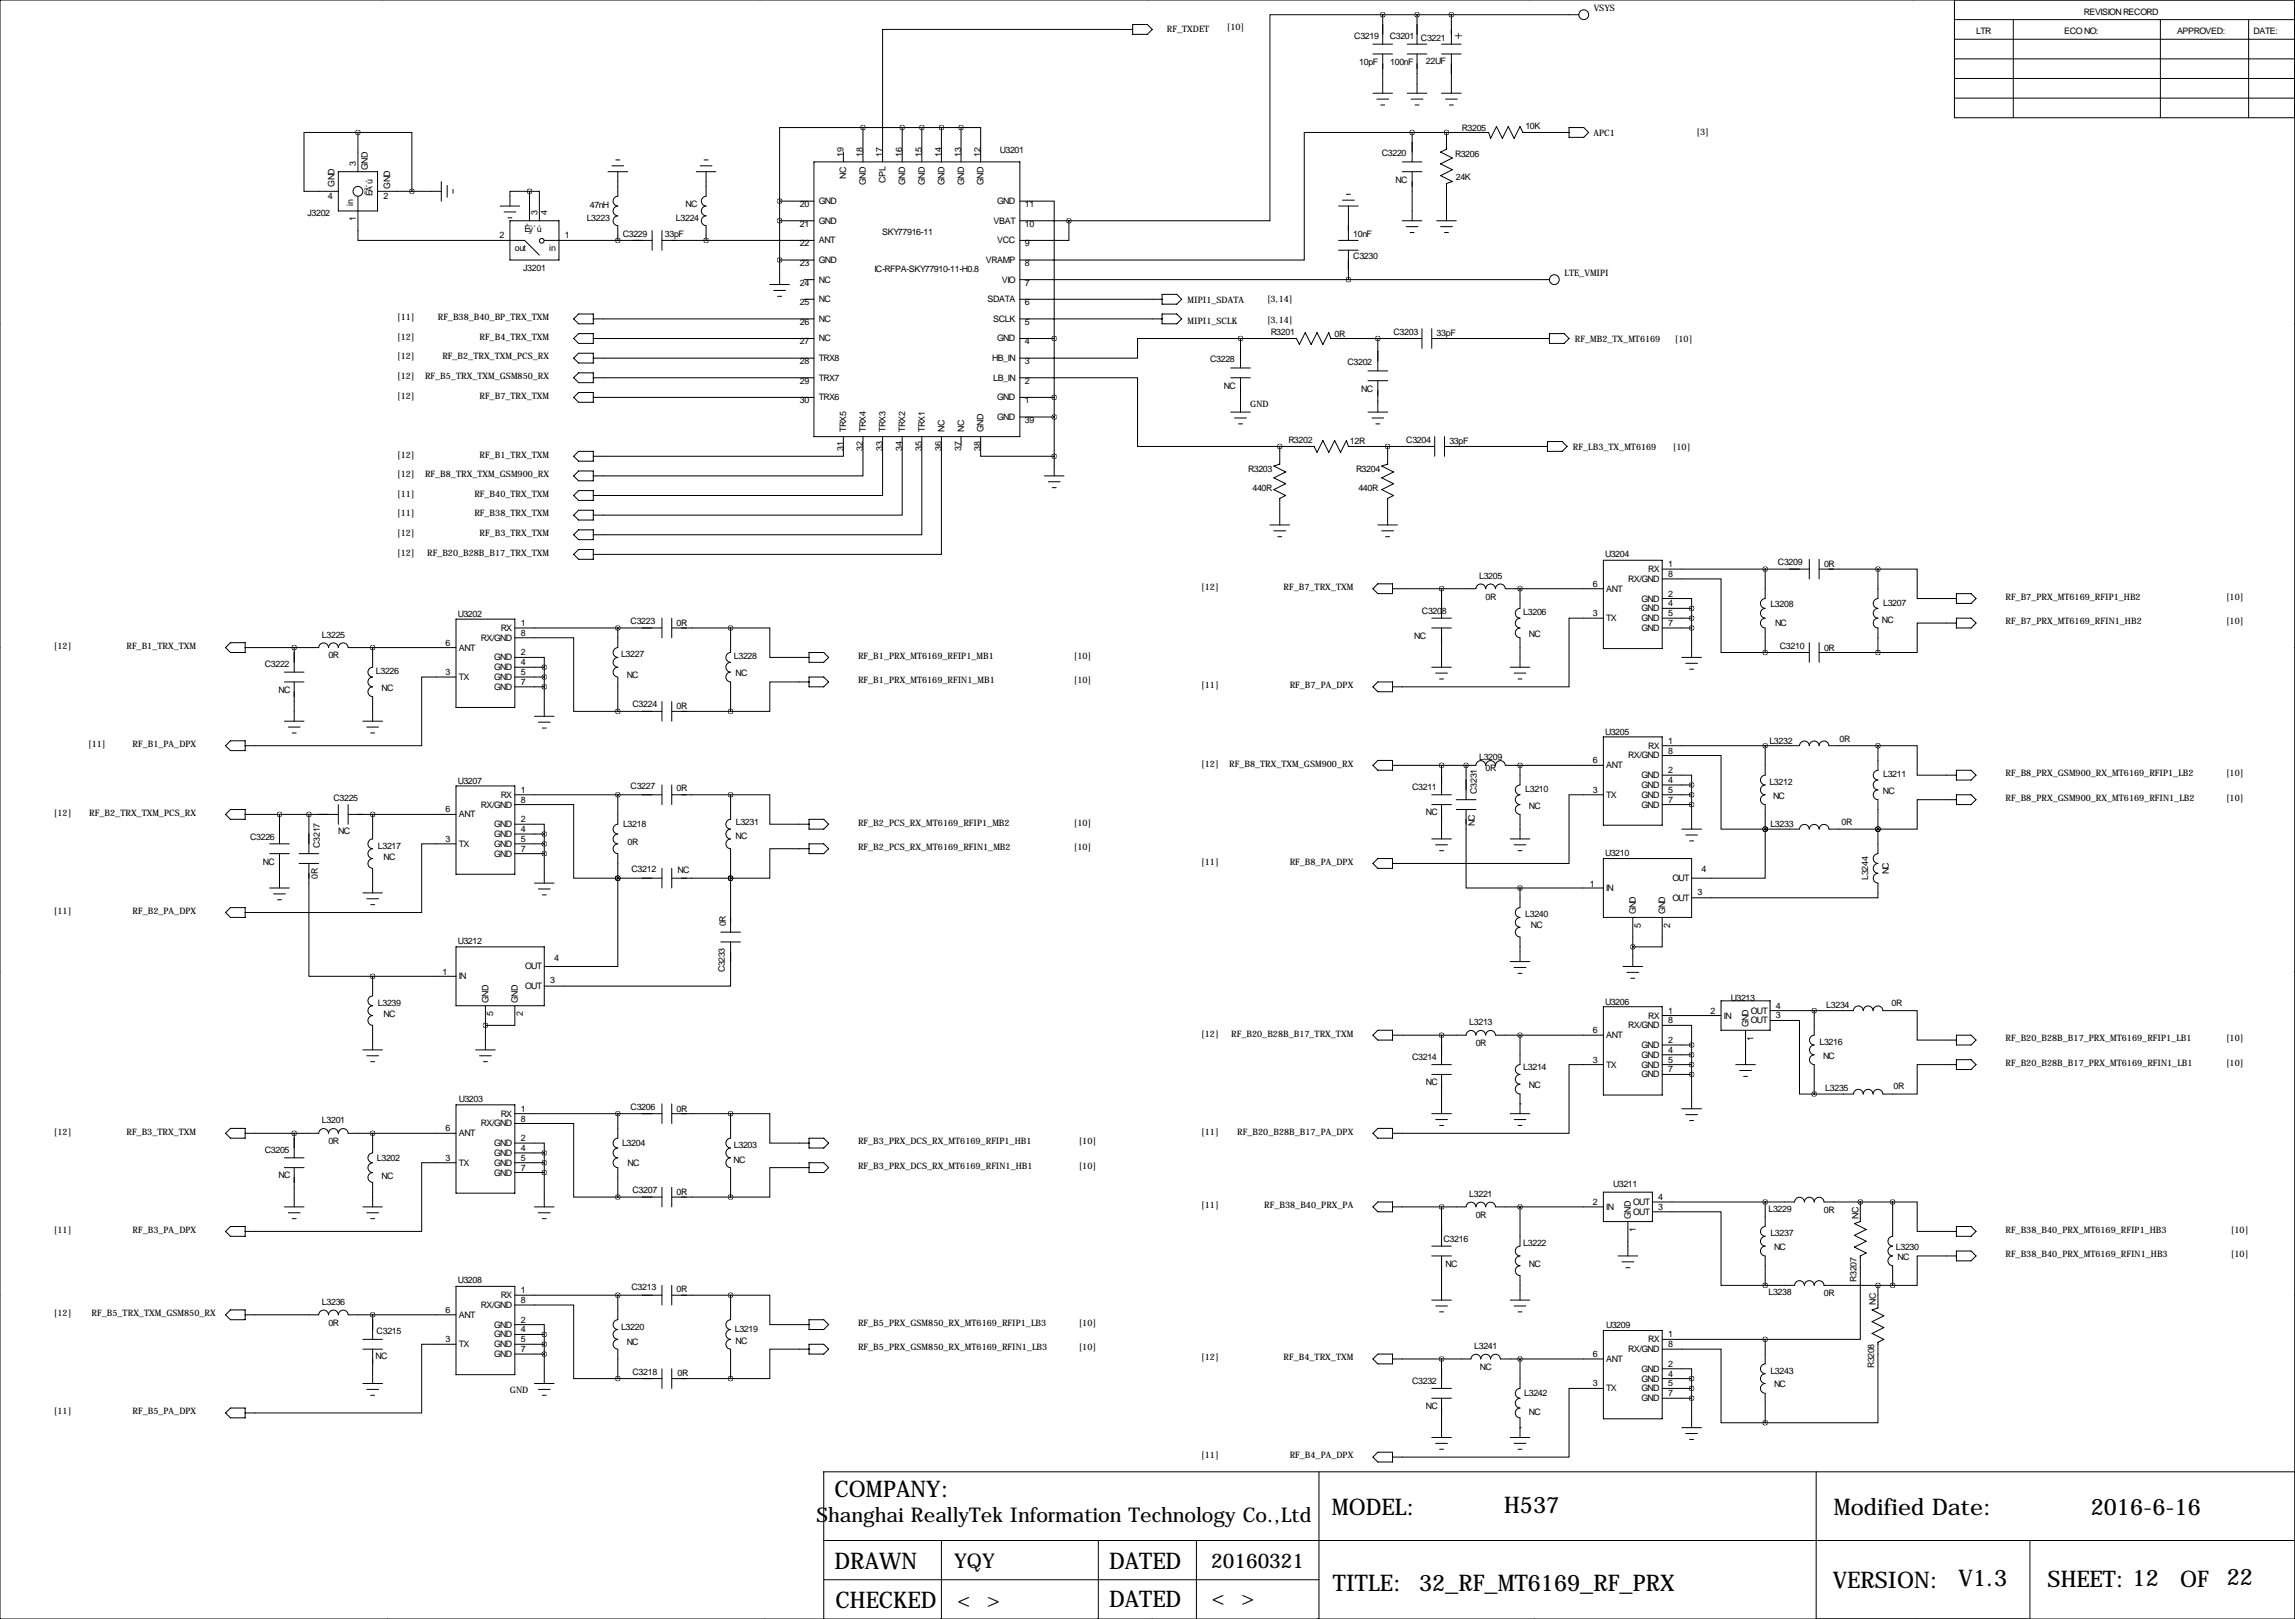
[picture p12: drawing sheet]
<svg xmlns="http://www.w3.org/2000/svg" width="594mm" height="419mm" viewBox="0 0 594 419" stroke-linecap="round" stroke-linejoin="round" font-family="sans-serif">
<defs><g id="words">
<g font-size="5.9">
<text x="216.2" y="387.6">COMPANY:</text>
<text x="344.9" y="392.2">MODEL:</text>
<text x="389.6" y="391.7">H537</text>
<text x="475" y="392.2">Modified Date:</text>
<text x="541.5" y="392.2">2016-6-16</text>
<text x="216.2" y="406.1">DRAWN</text>
<text x="287.3" y="406.1">DATED</text>
<text x="345.2" y="411.7">TITLE:</text>
<text x="367.5" y="411.7">32_RF_MT6169_RF_PRX</text>
<text x="474.7" y="411">VERSION:</text>
<text x="507.3" y="410.5">V1.3</text>
<text x="530.4" y="410.7">SHEET: 12</text>
<text x="564.7" y="410.7">OF</text>
<text x="576.7" y="410.3">22</text>
<text x="216.4" y="416.3">CHECKED</text>
<text x="287.3" y="416.1">DATED</text>
</g>
<g font-size="5.3">
<text x="211.5" y="394">Shanghai ReallyTek Information Technology Co.,Ltd</text>
<text x="247.1" y="405.9">YQY</text>
<text x="313.7" y="405.9">20160321</text>
<text x="247.9" y="416.1">&lt; &gt;</text>
<text x="313.8" y="415.4">&lt; &gt;</text>
</g>
<text font-size="3.3" x="376.7" y="10.2">+</text>
<g font-size="2.3">
<text x="412.8" y="2.8">VSYS</text>
<text x="539.8" y="3.8">REVISION RECORD</text>
<text x="302.3" y="8.4">RF_TXDET</text>
<text x="317.8" y="7.7">[10]</text>
<text x="350.8" y="10.2">C3219</text>
<text x="359.9" y="10.2">C3201</text>
<text x="368" y="10.7">C3221</text>
<text x="511.8" y="8.9">LTR</text>
<text x="534.7" y="8.9">ECO NO:</text>
<text x="563.9" y="8.9">APPROVED:</text>
<text x="583.7" y="8.9">DATE:</text>
<text x="352" y="16.8">10pF</text>
<text x="360.1" y="16.8">100nF</text>
<text x="369.3" y="16.5">22UF</text>
<text x="378.7" y="33.8">R3205</text>
<text x="395.1" y="33.3">10K</text>
<text x="412.8" y="35.3">APC1</text>
<text x="439.4" y="34.9">[3]</text>
<text x="218.4" y="40.6" transform="rotate(-90 218.4 40.6)">19</text>
<text x="223.5" y="40.6" transform="rotate(-90 223.5 40.6)">18</text>
<text x="228.6" y="40.6" transform="rotate(-90 228.6 40.6)">17</text>
<text x="233.7" y="40.6" transform="rotate(-90 233.7 40.6)">16</text>
<text x="238.8" y="40.6" transform="rotate(-90 238.8 40.6)">15</text>
<text x="243.8" y="40.6" transform="rotate(-90 243.8 40.6)">14</text>
<text x="248.9" y="40.6" transform="rotate(-90 248.9 40.6)">13</text>
<text x="254" y="40.6" transform="rotate(-90 254 40.6)">12</text>
<text x="259" y="39.6">U3201</text>
<text x="357.9" y="40.4">C3220</text>
<text x="376.9" y="40.6">R3206</text>
<text x="92.2" y="42.9" transform="rotate(-90 92.2 42.9)">3</text>
<text x="95.3" y="43.9" transform="rotate(-90 95.3 43.9)">GND</text>
<text x="219.2" y="46.2" transform="rotate(-90 219.2 46.2)">NC</text>
<text x="224.3" y="47.8" transform="rotate(-90 224.3 47.8)">GND</text>
<text x="229.4" y="47.4" transform="rotate(-90 229.4 47.4)">CPL</text>
<text x="234.4" y="47.8" transform="rotate(-90 234.4 47.8)">GND</text>
<text x="239.5" y="47.8" transform="rotate(-90 239.5 47.8)">GND</text>
<text x="244.6" y="47.8" transform="rotate(-90 244.6 47.8)">GND</text>
<text x="249.7" y="47.8" transform="rotate(-90 249.7 47.8)">GND</text>
<text x="254.8" y="47.8" transform="rotate(-90 254.8 47.8)">GND</text>
<text x="361.4" y="47.2">NC</text>
<text x="377.1" y="46.5">24K</text>
<text x="84.9" y="51.6">4</text>
<text x="86.6" y="48.3" transform="rotate(-90 86.6 48.3)">GND</text>
<text x="91.4" y="53.3" transform="rotate(-90 91.4 53.3)">in</text>
<text x="96.5" y="50.8" transform="rotate(-90 96.5 50.8)">ËÄ´ú</text>
<text x="99.3" y="51.6">2</text>
<text x="101.1" y="48.8" transform="rotate(-90 101.1 48.8)">GND</text>
<text x="152.8" y="53.8">47nH</text>
<text x="177.6" y="53.6">NC</text>
<text x="207.2" y="53.6">20</text>
<text x="212.1" y="52.8">GND</text>
<text x="258.3" y="52.8">GND</text>
<text x="265.4" y="53.6">11</text>
<text x="79.7" y="55.9">J3202</text>
<text x="92.2" y="57.3" transform="rotate(-90 92.2 57.3)">1</text>
<text x="135.9" y="60">Èý´ú</text>
<text x="139.2" y="55.6" transform="rotate(-90 139.2 55.6)">3</text>
<text x="141.7" y="55.6" transform="rotate(-90 141.7 55.6)">4</text>
<text x="152" y="57.2">L3223</text>
<text x="175.1" y="57.2">L3224</text>
<text x="207.2" y="58.7">21</text>
<text x="212.1" y="57.9">GND</text>
<text x="257.4" y="57.9">VBAT</text>
<text x="265.4" y="58.7">10</text>
<text x="129.4" y="61.7">2</text>
<text x="133.3" y="65">out</text>
<text x="142.2" y="65">in</text>
<text x="146.3" y="61.7">1</text>
<text x="161.3" y="61.2">C3229</text>
<text x="172.2" y="61.5">33pF</text>
<text x="207.2" y="63.8">22</text>
<text x="212.1" y="63">ANT</text>
<text x="228.5" y="60.7">SKY77916-11</text>
<text x="258.3" y="63">VCC</text>
<text x="265.4" y="63.8">9</text>
<text x="350.5" y="61.5">10nF</text>
<text x="135.5" y="70.1">J3201</text>
<text x="207.2" y="68.8">23</text>
<text x="212.1" y="68.1">GND</text>
<text x="226.5" y="70.4">IC-RFPA-SKY77910-11-H0.8</text>
<text x="255.4" y="68.1">VRAMP</text>
<text x="265.4" y="68.8">8</text>
<text x="350.5" y="67.1">C3230</text>
<text x="405.2" y="71.4">LTE_VMIPI</text>
<text x="207.2" y="73.9">24</text>
<text x="212.1" y="73.2">NC</text>
<text x="259.5" y="73.2">VIO</text>
<text x="265.4" y="73.9">7</text>
<text x="102.9" y="82.9">[11]</text>
<text x="113.4" y="82.9">RF_B38_B40_BP_TRX_TXM</text>
<text x="207.2" y="79">25</text>
<text x="212.1" y="83.3">NC</text>
<text x="212.1" y="78.2">NC</text>
<text x="255.8" y="78.2">SDATA</text>
<text x="257.2" y="83.3">SCLK</text>
<text x="265.4" y="79">6</text>
<text x="307.6" y="78.5">MIPI1_SDATA</text>
<text x="307.6" y="83.8">MIPI1_SCLK</text>
<text x="328.2" y="78.1">[3,14]</text>
<text x="328.2" y="83.7">[3,14]</text>
<text x="102.9" y="88">[12]</text>
<text x="124.2" y="88">RF_B4_TRX_TXM</text>
<text x="207.2" y="89.2">27</text>
<text x="207.2" y="84.1">26</text>
<text x="212.1" y="88.4">NC</text>
<text x="258.3" y="88.4">GND</text>
<text x="265.4" y="89.2">4</text>
<text x="265.4" y="84.1">5</text>
<text x="329.1" y="86.6">R3201</text>
<text x="345.6" y="87.1">0R</text>
<text x="360.9" y="86.6">C3203</text>
<text x="372.1" y="86.9">33pF</text>
<text x="407.9" y="88.6">RF_MB2_TX_MT6169</text>
<text x="433.8" y="88.5">[10]</text>
<text x="102.9" y="93.1">[12]</text>
<text x="114.6" y="93.1">RF_B2_TRX_TXM_PCS_RX</text>
<text x="207.2" y="94.2">28</text>
<text x="212.1" y="93.5">TRX8</text>
<text x="257" y="93.5">HB_IN</text>
<text x="265.4" y="94.2">3</text>
<text x="313.4" y="93.7">C3228</text>
<text x="349" y="94.5">C3202</text>
<text x="102.9" y="98.1">[12]</text>
<text x="110.1" y="98.1">RF_B5_TRX_TXM_GSM850_RX</text>
<text x="207.2" y="99.3">29</text>
<text x="212.1" y="98.6">TRX7</text>
<text x="257.2" y="98.6">LB_IN</text>
<text x="265.4" y="99.3">2</text>
<text x="317" y="100.6">NC</text>
<text x="352.6" y="101.3">NC</text>
<text x="102.9" y="103.2">[12]</text>
<text x="124.2" y="103.2">RF_B7_TRX_TXM</text>
<text x="207.2" y="104.4">30</text>
<text x="212.1" y="103.6">TRX6</text>
<text x="258.3" y="103.6">GND</text>
<text x="265.4" y="104.4">1</text>
<text x="323.9" y="105.4">GND</text>
<text x="219.2" y="111.8" transform="rotate(-90 219.2 111.8)">TRX5</text>
<text x="224.3" y="111.8" transform="rotate(-90 224.3 111.8)">TRX4</text>
<text x="229.4" y="111.8" transform="rotate(-90 229.4 111.8)">TRX3</text>
<text x="234.4" y="111.8" transform="rotate(-90 234.4 111.8)">TRX2</text>
<text x="239.5" y="111.8" transform="rotate(-90 239.5 111.8)">TRX1</text>
<text x="244.6" y="111.8" transform="rotate(-90 244.6 111.8)">NC</text>
<text x="249.7" y="111.8" transform="rotate(-90 249.7 111.8)">NC</text>
<text x="254.8" y="111.8" transform="rotate(-90 254.8 111.8)">GND</text>
<text x="258.3" y="108.7">GND</text>
<text x="265.4" y="109.5">39</text>
<text x="102.9" y="118.5">[12]</text>
<text x="124.2" y="118.5">RF_B1_TRX_TXM</text>
<text x="218.4" y="116.7" transform="rotate(-90 218.4 116.7)">31</text>
<text x="223.5" y="116.7" transform="rotate(-90 223.5 116.7)">32</text>
<text x="228.6" y="116.7" transform="rotate(-90 228.6 116.7)">33</text>
<text x="233.7" y="116.7" transform="rotate(-90 233.7 116.7)">34</text>
<text x="238.8" y="116.7" transform="rotate(-90 238.8 116.7)">35</text>
<text x="243.8" y="116.7" transform="rotate(-90 243.8 116.7)">36</text>
<text x="248.9" y="116.7" transform="rotate(-90 248.9 116.7)">37</text>
<text x="254" y="116.7" transform="rotate(-90 254 116.7)">38</text>
<text x="333.7" y="114.6">R3202</text>
<text x="349.6" y="115.1">12R</text>
<text x="364.2" y="114.6">C3204</text>
<text x="375.4" y="115.1">33pF</text>
<text x="407.4" y="116.6">RF_LB3_TX_MT6169</text>
<text x="433.3" y="116.4">[10]</text>
<text x="102.9" y="123.5">[12]</text>
<text x="110.1" y="123.5">RF_B8_TRX_TXM_GSM900_RX</text>
<text x="323.3" y="122.2">R3203</text>
<text x="351.2" y="122.2">R3204</text>
<text x="102.9" y="128.6">[11]</text>
<text x="122.9" y="128.6">RF_B40_TRX_TXM</text>
<text x="324.4" y="127">440R</text>
<text x="351.8" y="127">440R</text>
<text x="102.9" y="133.7">[11]</text>
<text x="122.9" y="133.7">RF_B38_TRX_TXM</text>
<text x="102.9" y="138.8">[12]</text>
<text x="102.9" y="143.9">[12]</text>
<text x="110.6" y="143.9">RF_B20_B28B_B17_TRX_TXM</text>
<text x="124.2" y="138.8">RF_B3_TRX_TXM</text>
<text x="383.1" y="149.9">L3205</text>
<text x="415.7" y="144.3">U3204</text>
<text x="426.9" y="148.1">RX</text>
<text x="432.1" y="146.8">1</text>
<text x="432.1" y="149.4">8</text>
<text x="460.5" y="146.3">C3209</text>
<text x="472.4" y="146.8">0R</text>
<text x="311.2" y="152.7">[12]</text>
<text x="332.5" y="152.7">RF_B7_TRX_TXM</text>
<text x="384.8" y="155.2">0R</text>
<text x="412.6" y="151.9">6</text>
<text x="416.1" y="153.2">ANT</text>
<text x="421.7" y="150.6">RX/GND</text>
<text x="425.2" y="155.7">GND</text>
<text x="432.1" y="154.4">2</text>
<text x="519.4" y="155.3">RF_B7_PRX_MT6169_RFIP1_HB2</text>
<text x="576.6" y="155.3">[10]</text>
<text x="118.6" y="159.8">U3202</text>
<text x="163.3" y="161.6">C3223</text>
<text x="368.3" y="159">C3208</text>
<text x="394.5" y="159.3">L3206</text>
<text x="412.6" y="159.5">3</text>
<text x="416.1" y="160.8">TX</text>
<text x="425.2" y="158.2">GND</text>
<text x="425.2" y="160.8">GND</text>
<text x="432.1" y="157">4</text>
<text x="432.1" y="159.5">5</text>
<text x="458.6" y="157.2">L3208</text>
<text x="487.4" y="161.3">NC</text>
<text x="487.8" y="157">L3207</text>
<text x="519.4" y="161.6">RF_B7_PRX_MT6169_RFIN1_HB2</text>
<text x="576.6" y="161.6">[10]</text>
<text x="14" y="168">[12]</text>
<text x="32.8" y="168">RF_B1_TRX_TXM</text>
<text x="83.4" y="165.1">L3225</text>
<text x="115.4" y="167.1">6</text>
<text x="124.6" y="165.9">RX/GND</text>
<text x="129.7" y="163.3">RX</text>
<text x="134.9" y="162.1">1</text>
<text x="134.9" y="164.6">8</text>
<text x="175.3" y="162.1">0R</text>
<text x="366.3" y="165.4">NC</text>
<text x="396" y="164.9">NC</text>
<text x="425.2" y="163.3">GND</text>
<text x="432.1" y="162.1">7</text>
<text x="459.7" y="162.1">NC</text>
<text x="461" y="167.9">C3210</text>
<text x="68.6" y="172.7">C3222</text>
<text x="85" y="170.4">0R</text>
<text x="118.9" y="168.4">ANT</text>
<text x="128" y="170.9">GND</text>
<text x="128" y="173.5">GND</text>
<text x="134.9" y="169.7">2</text>
<text x="134.9" y="172.2">4</text>
<text x="160.9" y="170.2">L3227</text>
<text x="190.1" y="170.7">L3228</text>
<text x="222.3" y="170.5">RF_B1_PRX_MT6169_RFIP1_MB1</text>
<text x="278.1" y="170.5">[10]</text>
<text x="472.4" y="168.4">0R</text>
<text x="72.1" y="179.3">NC</text>
<text x="97.4" y="174.5">L3226</text>
<text x="98.8" y="178.8">NC</text>
<text x="115.4" y="174.8">3</text>
<text x="118.9" y="176">TX</text>
<text x="128" y="176">GND</text>
<text x="128" y="178.6">GND</text>
<text x="134.9" y="174.8">5</text>
<text x="134.9" y="177.3">7</text>
<text x="162.3" y="175.5">NC</text>
<text x="190.5" y="175">NC</text>
<text x="222.3" y="176.9">RF_B1_PRX_MT6169_RFIN1_MB1</text>
<text x="278.1" y="176.9">[10]</text>
<text x="311.2" y="178.1">[11]</text>
<text x="334.1" y="178.1">RF_B7_PA_DPX</text>
<text x="163.8" y="183.1">C3224</text>
<text x="175.3" y="183.6">0R</text>
<text x="415.7" y="190.2">U3205</text>
<text x="22.9" y="193.4">[11]</text>
<text x="34.3" y="193.4">RF_B1_PA_DPX</text>
<text x="383.1" y="196.8">L3209</text>
<text x="412.6" y="197.6">6</text>
<text x="421.7" y="196.3">RX/GND</text>
<text x="426.9" y="193.8">RX</text>
<text x="432.1" y="192.5">1</text>
<text x="432.1" y="195.1">8</text>
<text x="458.3" y="192.5">L3232</text>
<text x="476.5" y="192">0R</text>
<text x="118.6" y="202.9">U3207</text>
<text x="311.2" y="198.5">[12]</text>
<text x="318.4" y="198.5">RF_B8_TRX_TXM_GSM900_RX</text>
<text x="384.8" y="199.7">0R</text>
<text x="416.1" y="198.9">ANT</text>
<text x="425.2" y="201.4">GND</text>
<text x="425.2" y="204">GND</text>
<text x="432.1" y="200.2">2</text>
<text x="432.1" y="202.7">4</text>
<text x="458.3" y="203.2">L3212</text>
<text x="487.8" y="201.2">L3211</text>
<text x="519.4" y="201">RF_B8_PRX_GSM900_RX_MT6169_RFIP1_LB2</text>
<text x="576.6" y="201">[10]</text>
<text x="86.4" y="207.3">C3225</text>
<text x="124.6" y="209">RX/GND</text>
<text x="129.7" y="206.5">RX</text>
<text x="134.9" y="205.2">1</text>
<text x="134.9" y="207.8">8</text>
<text x="163.3" y="204.2">C3227</text>
<text x="175.3" y="204.7">0R</text>
<text x="365.8" y="204.5">C3211</text>
<text x="382.5" y="205.5" transform="rotate(-90 382.5 205.5)">C3231</text>
<text x="395.1" y="205">L3210</text>
<text x="396" y="209.3">NC</text>
<text x="412.6" y="205.2">3</text>
<text x="416.1" y="206.5">TX</text>
<text x="425.2" y="206.5">GND</text>
<text x="425.2" y="209">GND</text>
<text x="432.1" y="205.2">5</text>
<text x="432.1" y="207.8">7</text>
<text x="459.2" y="206.8">NC</text>
<text x="487.7" y="205.5">NC</text>
<text x="519.4" y="207.4">RF_B8_PRX_GSM900_RX_MT6169_RFIN1_LB2</text>
<text x="576.6" y="207.4">[10]</text>
<text x="14" y="211.2">[12]</text>
<text x="23.1" y="211.2">RF_B2_TRX_TXM_PCS_RX</text>
<text x="87.6" y="215.9">NC</text>
<text x="115.4" y="210.3">6</text>
<text x="118.9" y="211.6">ANT</text>
<text x="128" y="214.1">GND</text>
<text x="134.9" y="212.9">2</text>
<text x="134.9" y="215.4">4</text>
<text x="161.4" y="214.1">L3218</text>
<text x="190.6" y="213.6">L3231</text>
<text x="222.3" y="213.7">RF_B2_PCS_RX_MT6169_RFIP1_MB2</text>
<text x="278.1" y="213.7">[10]</text>
<text x="369.3" y="211.1">NC</text>
<text x="382" y="213.9" transform="rotate(-90 382 213.9)">NC</text>
<text x="458.6" y="214.1">L3233</text>
<text x="477" y="213.6">0R</text>
<text x="64.8" y="217.4">C3226</text>
<text x="82.8" y="219.4" transform="rotate(-90 82.8 219.4)">C3217</text>
<text x="97.9" y="219.7">L3217</text>
<text x="115.4" y="217.9">3</text>
<text x="118.9" y="219.2">TX</text>
<text x="128" y="216.7">GND</text>
<text x="128" y="219.2">GND</text>
<text x="128" y="221.7">GND</text>
<text x="134.9" y="217.9">5</text>
<text x="134.9" y="220.5">7</text>
<text x="162.5" y="218.7">0R</text>
<text x="190.5" y="217.2">NC</text>
<text x="222.3" y="220.1">RF_B2_PCS_RX_MT6169_RFIN1_MB2</text>
<text x="278.1" y="220.1">[10]</text>
<text x="415.7" y="221.5">U3210</text>
<text x="68.1" y="224">NC</text>
<text x="82.3" y="227.4" transform="rotate(-90 82.3 227.4)">0R</text>
<text x="99.3" y="222.5">NC</text>
<text x="163.6" y="225.8">C3212</text>
<text x="175.5" y="226.1">NC</text>
<text x="311.2" y="223.9">[11]</text>
<text x="334.1" y="223.9">RF_B8_PA_DPX</text>
<text x="440.7" y="225.8">4</text>
<text x="483.9" y="227.8" transform="rotate(-90 483.9 227.8)">L3244</text>
<text x="489.2" y="226.3" transform="rotate(-90 489.2 226.3)">NC</text>
<text x="411.8" y="229.6">1</text>
<text x="416" y="230.6">IN</text>
<text x="433.2" y="233.2">OUT</text>
<text x="433.2" y="228.1">OUT</text>
<text x="439.7" y="231.6">3</text>
<text x="14" y="236.6">[11]</text>
<text x="34.3" y="236.6">RF_B2_PA_DPX</text>
<text x="188" y="239.8" transform="rotate(-90 188 239.8)">0R</text>
<text x="395.1" y="237.5">L3240</text>
<text x="423.7" y="236.7" transform="rotate(-90 423.7 236.7)">GND</text>
<text x="431.3" y="236.7" transform="rotate(-90 431.3 236.7)">GND</text>
<text x="118.6" y="244.3">U3212</text>
<text x="396.5" y="240.3">NC</text>
<text x="425" y="240.2" transform="rotate(-90 425 240.2)">5</text>
<text x="432.6" y="240.2" transform="rotate(-90 432.6 240.2)">2</text>
<text x="136" y="251">OUT</text>
<text x="143.5" y="248.7">4</text>
<text x="187.7" y="251.7" transform="rotate(-90 187.7 251.7)">C3233</text>
<text x="114.6" y="252.5">1</text>
<text x="118.8" y="253.5">IN</text>
<text x="136" y="256">OUT</text>
<text x="142.5" y="254.5">3</text>
<text x="97.9" y="260.4">L3239</text>
<text x="99.3" y="263.2">NC</text>
<text x="126.5" y="259.6" transform="rotate(-90 126.5 259.6)">GND</text>
<text x="127.8" y="263.1" transform="rotate(-90 127.8 263.1)">5</text>
<text x="134.1" y="259.6" transform="rotate(-90 134.1 259.6)">GND</text>
<text x="135.4" y="263.1" transform="rotate(-90 135.4 263.1)">2</text>
<text x="415.7" y="260.1">U3206</text>
<text x="426.9" y="263.7">RX</text>
<text x="432.1" y="262.4">1</text>
<text x="443.1" y="262.4">2</text>
<text x="446.5" y="263.7">IN</text>
<text x="448.3" y="259.1">U3213</text>
<text x="453.5" y="262.4">OUT</text>
<text x="460" y="263.7">3</text>
<text x="460" y="261.1">4</text>
<text x="473" y="260.9">L3234</text>
<text x="489.9" y="260.4">0R</text>
<text x="311.2" y="268.3">[12]</text>
<text x="318.9" y="268.3">RF_B20_B28B_B17_TRX_TXM</text>
<text x="380.6" y="265.4">L3213</text>
<text x="412.6" y="267.5">6</text>
<text x="416.1" y="268.7">ANT</text>
<text x="421.7" y="266.2">RX/GND</text>
<text x="432.1" y="264.9">8</text>
<text x="452.9" y="265.9" transform="rotate(-90 452.9 265.9)">GND</text>
<text x="453.5" y="264.9">OUT</text>
<text x="454.2" y="269.4" transform="rotate(-90 454.2 269.4)">1</text>
<text x="519.4" y="269.6">RF_B20_B28B_B17_PRX_MT6169_RFIP1_LB1</text>
<text x="576.6" y="269.6">[10]</text>
<text x="365.8" y="274.3">C3214</text>
<text x="382.2" y="270.8">0R</text>
<text x="412.6" y="275.1">3</text>
<text x="425.2" y="271.3">GND</text>
<text x="425.2" y="273.8">GND</text>
<text x="432.1" y="270">2</text>
<text x="432.1" y="272.5">4</text>
<text x="432.1" y="275.1">5</text>
<text x="471.3" y="270.5">L3216</text>
<text x="472.2" y="274.1">NC</text>
<text x="519.4" y="275.9">RF_B20_B28B_B17_PRX_MT6169_RFIN1_LB1</text>
<text x="576.6" y="275.9">[10]</text>
<text x="369.3" y="280.9">NC</text>
<text x="394.5" y="276.9">L3214</text>
<text x="396" y="281.7">NC</text>
<text x="416.1" y="276.4">TX</text>
<text x="425.2" y="276.4">GND</text>
<text x="425.2" y="278.9">GND</text>
<text x="432.1" y="277.6">7</text>
<text x="490.4" y="281.9">0R</text>
<text x="118.8" y="285.2">U3203</text>
<text x="134.9" y="287.8">1</text>
<text x="163.3" y="287.3">C3206</text>
<text x="175.3" y="287.8">0R</text>
<text x="472.8" y="282.4">L3235</text>
<text x="14" y="293.7">[12]</text>
<text x="32.8" y="293.7">RF_B3_TRX_TXM</text>
<text x="83.4" y="290.8">L3201</text>
<text x="115.4" y="292.9">6</text>
<text x="124.6" y="291.6">RX/GND</text>
<text x="129.7" y="289.1">RX</text>
<text x="134.9" y="290.3">8</text>
<text x="311.2" y="293.7">[11]</text>
<text x="320.5" y="293.7">RF_B20_B28B_B17_PA_DPX</text>
<text x="68.6" y="298.5">C3205</text>
<text x="85" y="296.2">0R</text>
<text x="118.9" y="294.1">ANT</text>
<text x="128" y="296.7">GND</text>
<text x="128" y="299.2">GND</text>
<text x="134.9" y="295.4">2</text>
<text x="134.9" y="297.9">4</text>
<text x="161.1" y="296.7">L3204</text>
<text x="190.1" y="297.2">L3203</text>
<text x="222.3" y="296.3">RF_B3_PRX_DCS_RX_MT6169_RFIP1_HB1</text>
<text x="279.4" y="296.3">[10]</text>
<text x="72.1" y="305.1">NC</text>
<text x="97.6" y="300.5">L3202</text>
<text x="98.8" y="305.3">NC</text>
<text x="115.4" y="300.5">3</text>
<text x="118.9" y="301.8">TX</text>
<text x="128" y="301.8">GND</text>
<text x="128" y="304.3">GND</text>
<text x="134.9" y="300.5">5</text>
<text x="134.9" y="303">7</text>
<text x="162.6" y="301.8">NC</text>
<text x="190" y="301">NC</text>
<text x="222.3" y="302.6">RF_B3_PRX_DCS_RX_MT6169_RFIN1_HB1</text>
<text x="279.4" y="302.6">[10]</text>
<text x="163.8" y="308.9">C3207</text>
<text x="175.3" y="309.4">0R</text>
<text x="380.6" y="309.9">L3221</text>
<text x="412.6" y="311.9">2</text>
<text x="417.8" y="307.3">U3211</text>
<text x="423" y="311.9">OUT</text>
<text x="429.5" y="310.6">4</text>
<text x="311.2" y="312.8">[11]</text>
<text x="327.5" y="312.8">RF_B38_B40_PRX_PA</text>
<text x="382.2" y="315.2">0R</text>
<text x="416.1" y="313.2">IN</text>
<text x="422.4" y="315.5" transform="rotate(-90 422.4 315.5)">GND</text>
<text x="423" y="314.5">OUT</text>
<text x="429.5" y="313.2">3</text>
<text x="458" y="313.7">L3229</text>
<text x="472.4" y="314">0R</text>
<text x="481.3" y="315.5" transform="rotate(-90 481.3 315.5)">NC</text>
<text x="14" y="319.1">[11]</text>
<text x="34.3" y="319.1">RF_B3_PA_DPX</text>
<text x="373.9" y="321.6">C3216</text>
<text x="394.5" y="322.6">L3222</text>
<text x="423.7" y="318.9" transform="rotate(-90 423.7 318.9)">1</text>
<text x="458.6" y="320">L3237</text>
<text x="459.5" y="323.6">NC</text>
<text x="491.1" y="323.6">L3230</text>
<text x="519.4" y="319.1">RF_B38_B40_PRX_MT6169_RFIP1_HB3</text>
<text x="577.9" y="319.1">[10]</text>
<text x="374.4" y="327.9">NC</text>
<text x="396" y="327.9">NC</text>
<text x="491.5" y="326.1">NC</text>
<text x="519.4" y="325.5">RF_B38_B40_PRX_MT6169_RFIN1_HB3</text>
<text x="577.9" y="325.5">[10]</text>
<text x="118.6" y="332.2">U3208</text>
<text x="134.9" y="334.8">1</text>
<text x="163.6" y="334">C3213</text>
<text x="175.3" y="334.5">0R</text>
<text x="458" y="335.3">L3238</text>
<text x="472.4" y="335.5">0R</text>
<text x="480.8" y="331.8" transform="rotate(-90 480.8 331.8)">R3207</text>
<text x="14" y="340.7">[12]</text>
<text x="23.7" y="340.7">RF_B5_TRX_TXM_GSM850_RX</text>
<text x="83.4" y="337.8">L3236</text>
<text x="115.4" y="339.9">6</text>
<text x="118.9" y="341.1">ANT</text>
<text x="124.6" y="338.6">RX/GND</text>
<text x="129.7" y="336">RX</text>
<text x="134.9" y="337.3">8</text>
<text x="485.9" y="337.8" transform="rotate(-90 485.9 337.8)">NC</text>
<text x="85" y="343.2">0R</text>
<text x="97.6" y="345.4">C3215</text>
<text x="115.4" y="347.5">3</text>
<text x="128" y="343.7">GND</text>
<text x="128" y="346.2">GND</text>
<text x="134.9" y="342.4">2</text>
<text x="134.9" y="344.9">4</text>
<text x="134.9" y="347.5">5</text>
<text x="160.9" y="344.2">L3220</text>
<text x="190.3" y="344.9">L3219</text>
<text x="190.5" y="348">NC</text>
<text x="222.3" y="343.2">RF_B5_PRX_GSM850_RX_MT6169_RFIP1_LB3</text>
<text x="279.4" y="343.2">[10]</text>
<text x="416" y="343.7">U3209</text>
<text x="426.9" y="347.5">RX</text>
<text x="432.1" y="346.2">1</text>
<text x="97.3" y="351.8">NC</text>
<text x="118.9" y="348.7">TX</text>
<text x="128" y="348.7">GND</text>
<text x="128" y="351.3">GND</text>
<text x="134.9" y="350">7</text>
<text x="162.3" y="348.2">NC</text>
<text x="222.3" y="349.6">RF_B5_PRX_GSM850_RX_MT6169_RFIN1_LB3</text>
<text x="279.4" y="349.6">[10]</text>
<text x="311.2" y="352.1">[12]</text>
<text x="332.5" y="352.1">RF_B4_TRX_TXM</text>
<text x="381.8" y="349.2">L3241</text>
<text x="412.6" y="351.3">6</text>
<text x="416.1" y="352.6">ANT</text>
<text x="421.7" y="350">RX/GND</text>
<text x="432.1" y="348.7">8</text>
<text x="432.1" y="353.8">2</text>
<text x="163.8" y="355.9">C3218</text>
<text x="175.5" y="356.1">0R</text>
<text x="365.8" y="358.1">C3232</text>
<text x="383.3" y="354.6">NC</text>
<text x="412.6" y="358.9">3</text>
<text x="425.2" y="355.1">GND</text>
<text x="425.2" y="357.6">GND</text>
<text x="432.1" y="356.4">4</text>
<text x="432.1" y="358.9">5</text>
<text x="458.6" y="355.6">L3243</text>
<text x="459.5" y="359.2">NC</text>
<text x="485.4" y="354.1" transform="rotate(-90 485.4 354.1)">R3208</text>
<text x="132.1" y="360.7">GND</text>
<text x="369.3" y="364.7">NC</text>
<text x="394.8" y="361.4">L3242</text>
<text x="416.1" y="360.2">TX</text>
<text x="425.2" y="360.2">GND</text>
<text x="425.2" y="362.7">GND</text>
<text x="432.1" y="361.4">7</text>
<text x="14" y="366.1">[11]</text>
<text x="34.3" y="366.1">RF_B5_PA_DPX</text>
<text x="396" y="366.3">NC</text>
<text x="311.2" y="377.5">[11]</text>
<text x="334.1" y="377.5">RF_B4_PA_DPX</text>
</g>
</g></defs>
<g fill="none" stroke="#000" stroke-width=".26">
<path d="M99.1 0h.1M196.8 0h.1M297.2 0h.1M396.2 0h.1M495.3 0h.1M0 0h594.4v419.1h-594.4zM293.4 7.6h-64.8v34.3M293.4 6.4h3.8l1.2 1.2-1.2 1.3h-3.8zM355.6 14h5.1M355.6 11.4h5.1M358.1 3.8h-29.2v53.3h-52M358.1 3.8v7.6"/>
<path d="M358.1 14v10.1M358.1 3.8h50.8M364.5 14h5.1M364.5 11.4h5.1M367 3.8v7.6M367 14v10.1M373.4 14h5.1M373.4 11.4h5.1M375.9 3.8v7.6M375.9 14v10.1M506.2 0v30.5h88.2M506.2 15.2h88.2"/>
<path d="M506.2 10.2h88.2M506.2 5.1h88.2M521.5 5.1v25.4M559.6 5.1v25.4M582.4 5.1v25.4M92.7 34.3h-14v15.2h8.9M92.7 34.3h14v15.2M92.7 34.3v10.1M218.4 39.4v2.5M223.5 33h-21.6v19.1M223.5 33v8.9M223.5 33h25.4"/>
<path d="M233.7 33v8.9M238.8 33v8.9M243.8 33v8.9M248.9 33h5.1v8.9M248.9 33v8.9M355.6 24.1h5.1M356.6 25.7h3.1M357.6 27.2h1M364.5 24.1h5.1M365.5 25.7h3.1M365.8 34.3h-28v33h-73.6M365.8 34.3h19.8l.5 1.5 1.5-3 1.5 3 1.6-3 1.5 3 1.5-3 .8 1.5h11.9"/>
<path d="M365.8 34.3v7.6M366.5 27.2h1M373.4 24.1h5.1M374.4 25.7h3M374.6 34.3v4.3l-1.5 .8 3.1 1.5-3.1 1.5 3.1 1.5-3.1 1.6 3.1 1.5-1.6 .5v9.6M375.4 27.2h1M406.4 33h3.8l1.3 1.3-1.3 1.3h-3.8zM506.2 20.3h88.2M506.2 25.4h88.2M87.6 44.4h10.2v10.2h-10.2zM92.7 50.8v11.4h43.2l3.8 3.8M97.8 49.5h16.5"/>
<path d="M114.3 47v5.1M115.8 48v3.1M117.3 49v1M129.5 53.3h5.1M130.6 54.9h3M131.6 56.4h1M132.1 57.1h12.7v10.2h-12.7zM137.2 49.5h2.5v7.6M137.2 49.5h-5.1v3.8M137.2 49.5v7.6M157.5 44.4h5.1M158.5 42.9h3"/>
<path d="M159.5 41.4h1M160 44.4v6.4a1.27 1.27 0 0 0-1.2 1.3 1.27 1.27 0 0 0 1.2 1.2 1.27 1.27 0 0 0-1.2 1.3 1.27 1.27 0 0 0 1.2 1.3 1.27 1.27 0 0 0-1.2 1.2 1.27 1.27 0 0 0 1.2 1.3v3.8M168.9 59.7v5.1M171.4 59.7v5.1M180.3 44.4h5.1M181.4 42.9h3M182.4 41.4h1M182.9 44.4v6.4a1.27 1.27 0 0 0-1.2 1.3 1.27 1.27 0 0 0 1.2 1.2 1.27 1.27 0 0 0-1.2 1.3 1.27 1.27 0 0 0 1.2 1.3 1.27 1.27 0 0 0-1.2 1.2 1.27 1.27 0 0 0 1.2 1.3v3.8M201.9 57.1h8.9M201.9 52.1h8.9M201.9 52.1v21.6M210.8 41.9h53.4v71.1h-53.4z"/>
<path d="M264.2 52.1h8.8v35.5M264.2 57.1h12.7M276.9 57.1v5.1h-12.7M346.7 53.3h5.1M347.7 51.8h3.1M348.7 50.3h1.1M349.2 53.3v8.9M363.2 44.4h5.1M363.2 41.9h5.1M363.2 57.1h5.1M364.2 58.7h3.1M365.8 44.4v12.7"/>
<path d="M372.1 57.1h5.1M373.1 58.7h3.1M141 62.2h27.9M171.4 62.2h39.4M199.4 73.7h5.1M200.4 75.2h3.1M201.4 76.7h1M201.9 67.3h8.9M208.3 72.4h2.5M208.3 77.5h2.5M264.2 72.4h137.1M264.2 77.5h36.8"/>
<path d="M301 76.2h3.8l1.3 1.3-1.3 1.2h-3.8zM346.7 62.2h5.1M346.7 64.8h5.1M349.2 64.8v7.6M365.3 60.2h1M374.1 60.2h1.1M-.1 83.8h.1M148.6 92.7l1.3-1.3h3.8v2.6h-3.8zM149.9 81.3h3.8v2.5h-3.8l-1.3-1.2zM149.9 86.4h3.8v2.5h-3.8l-1.3-1.3zM149.9 96.5h3.8v2.6h-3.8l-1.3-1.3zM153.7 87.6h57.1"/>
<path d="M153.7 97.8h57.1M153.7 92.7h57.1M153.7 82.6h57.1M264.2 97.8h30.4v17.8h36.9M264.2 87.6h8.8M264.2 82.6h36.8M273 87.6v35.6M301 81.3h3.8l1.3 1.3-1.3 1.2h-3.8zM318.8 97.8h5M318.8 95.2h5M321.3 87.6h-26.7v5.1h-30.4M321.3 87.6h14.5l.7 1.6 1.6-3.1 1.5 3.1 1.5-3.1 1.5 3.1 1.6-3.1 .5 1.5h23.6"/>
<path d="M321.3 87.6v7.6M321.3 97.8v8.9M354.3 98.6h5.1M354.3 96h5.1M356.9 87.6v8.4M356.9 98.6v8.1M368.3 85.1v5.1M370.8 87.6h30.5M370.8 85.1v5.1M401.3 86.4h3.8l1.3 1.2-1.3 1.3h-3.8zM594.4 83.8h.1M148.6 102.9l1.3-1.3h3.8v2.5h-3.8z"/>
<path d="M149.9 116.8h3.8v2.6h-3.8l-1.3-1.3zM153.7 102.9h57.1M218.4 113v5.1h-64.7M223.5 113v10.2h-69.8M228.6 113v15.3h-74.9M233.7 113v20.3h-80M238.8 113v25.4h-85.1M243.8 113v30.5h-90.1M248.9 113v2.6M254 113v5.1h19M264.2 107.9h8.8M264.2 102.9h8.8"/>
<path d="M318.8 106.7h5M319.8 108.2h3M320.8 109.7h1M331.5 115.6h8.9l.7 1.5 1.5-3.1 1.6 3.1 1.5-3.1 1.5 3.1 1.5-3.1 .5 1.6h22.4M331.5 115.6v4.5l-1.6 .5 3.1 1.6-3.1 1.5 3.1 1.5-3.1 1.5 3.1 1.6-1.5 .7v6.9M354.3 106.7h5.1M355.3 108.2h3.1M356.4 109.7h1M359.4 115.6v4.5l-1.5 .5 3 1.6-3 1.5 3 1.5-3 1.5 3 1.6-1.5 .7v6.9M371.6 113v5.1M374.1 115.6h26.7M374.1 113v5.1"/>
<path d="M400.8 114.3h3.8l1.3 1.3-1.3 1.2h-3.8zM148.6 128.3l1.3-1.3h3.8v2.5h-3.8zM148.6 133.3l1.3-1.2h3.8v2.5h-3.8zM149.9 121.9h3.8v2.6h-3.8l-1.3-1.3zM149.9 137.2h3.8v2.5h-3.8l-1.3-1.3zM270.5 123.2h5.1M271.5 124.7h3.1M272.5 126.2h1.1M328.9 135.9h5.1M329.9 137.4h3.1M331 138.9h1M356.9 135.9h5"/>
<path d="M357.9 137.4h3M358.9 138.9h1M148.6 143.5l1.3-1.3h3.8v2.6h-3.8zM355.6 152.4l1.3-1.3h3.8v2.6h-3.8zM360.7 152.4h21.6M373.4 152.4v7.6M382.3 152.4a1.27 1.27 0 0 1 1.2-1.2 1.27 1.27 0 0 1 1.3 1.2M384.8 152.4a1.27 1.27 0 0 1 1.3-1.2 1.27 1.27 0 0 1 1.2 1.2M387.4 152.4a1.27 1.27 0 0 1 1.2-1.2 1.27 1.27 0 0 1 1.3 1.2h25.4M393.7 152.4v5.1a1.27 1.27 0 0 0-1.2 1.2 1.27 1.27 0 0 0 1.2 1.3 1.27 1.27 0 0 0-1.2 1.3 1.27 1.27 0 0 0 1.2 1.3 1.27 1.27 0 0 0-1.2 1.2 1.27 1.27 0 0 0 1.2 1.3v7.6M415.3 145h15.2v22.9h-15.2zM430.5 149.9h15.3v19h11.4"/>
<path d="M430.5 154.9h7.6v2.6M430.5 147.3h38.1M430.5 157.5h7.6M438.1 157.5v12.7M457.2 147.3v7.6a1.27 1.27 0 0 0-1.2 1.3 1.27 1.27 0 0 0 1.2 1.3M457.2 157.5a1.27 1.27 0 0 0-1.2 1.2 1.27 1.27 0 0 0 1.2 1.3M468.6 144.8v5.1M471.2 147.3h15.2M471.2 144.8v5.1M486.4 147.3v7.6a1.27 1.27 0 0 0-1.2 1.3 1.27 1.27 0 0 0 1.2 1.3 1.27 1.27 0 0 0-1.2 1.2 1.27 1.27 0 0 0 1.2 1.3 1.27 1.27 0 0 0-1.2 1.3 1.27 1.27 0 0 0 1.2 1.3v6.3M486.4 147.3h10.2v7.6h10.1M506.7 153.7h3.8l1.3 1.2-1.3 1.3h-3.8z"/>
<path d="M-.1 167.6h.1M59.7 166.4h3.8v2.5h-3.8l-1.3-1.3zM63.5 167.6h19.1a1.27 1.27 0 0 1 1.2-1.2 1.27 1.27 0 0 1 1.3 1.2 1.27 1.27 0 0 1 1.3-1.2 1.27 1.27 0 0 1 1.2 1.2 1.27 1.27 0 0 1 1.3-1.2 1.27 1.27 0 0 1 1.3 1.2h27.9M73.7 176.5h5M73.7 174h5M76.2 167.6v6.4M76.2 176.5v10.2M96.5 167.6v5.1a1.27 1.27 0 0 0-1.2 1.3 1.27 1.27 0 0 0 1.2 1.3M96.5 175.3a1.27 1.27 0 0 0-1.2 1.2 1.27 1.27 0 0 0 1.2 1.3M96.5 177.8a1.27 1.27 0 0 0-1.2 1.3 1.27 1.27 0 0 0 1.2 1.2M118.1 175.3h-8.9v17.7h-45.7M118.1 160.3h15.2v22.8h-15.2z"/>
<path d="M133.3 170.2h7.7v2.5M133.3 165.1h15.3v19h11.4M133.3 175.3h7.7M133.3 162.6h38.1M133.3 172.7h7.7M133.3 177.8h7.7M141 172.7v12.7M160 162.6v5a1.27 1.27 0 0 0-1.2 1.3 1.27 1.27 0 0 0 1.2 1.3 1.27 1.27 0 0 0-1.2 1.2 1.27 1.27 0 0 0 1.2 1.3 1.27 1.27 0 0 0-1.2 1.3 1.27 1.27 0 0 0 1.2 1.3v8.8M171.4 160v5.1M174 162.6h15.2M174 160v5.1M189.2 162.6v6.3a1.27 1.27 0 0 0-1.2 1.3 1.27 1.27 0 0 0 1.2 1.2 1.27 1.27 0 0 0-1.2 1.3 1.27 1.27 0 0 0 1.2 1.3 1.27 1.27 0 0 0-1.2 1.3 1.27 1.27 0 0 0 1.2 1.2v7.6"/>
<path d="M189.2 162.6h10.2v7.6h10.1M209.5 176.5h-10.1v7.6h-10.2M209.5 175.3h3.9l1.2 1.2-1.2 1.3h-3.9zM209.5 168.9h3.9l1.2 1.3-1.2 1.2h-3.9zM356.9 176.5h3.8v2.6h-3.8l-1.3-1.3zM370.8 162.6h5.1M370.8 172.7h5.1M370.8 160h5.1M371.9 174.2h3M372.9 175.8h1M373.4 162.6v10.1M391.2 172.7h5"/>
<path d="M392.2 174.2h3M393.2 175.8h1M415.3 160h-8.9v17.8h-45.7M430.5 162.6h7.6M430.5 160h7.6M435.6 170.2h5.1M436.6 171.7h3.1M437.6 173.2h1.1M457.2 160a1.27 1.27 0 0 0-1.2 1.3 1.27 1.27 0 0 0 1.2 1.3M457.2 162.6v6.3M457.2 168.9h11.4M468.6 166.4v5"/>
<path d="M471.2 166.4v5M471.2 168.9h15.2M506.7 161.3h-10.1v7.6h-10.2M506.7 160h3.8l1.3 1.3-1.3 1.3h-3.8zM594.4 167.6h.1M59.7 191.8h3.8v2.5h-3.8l-1.3-1.3zM73.7 186.7h5M74.7 188.2h3M75.7 189.7h1M94 186.7h5.1M95 188.2h3M96 189.7h1"/>
<path d="M96.5 180.3v6.4M138.4 185.4h5.1M139.4 186.9h3.1M140.5 188.5h1M160 184.1h11.4M171.4 181.6v5.1M174 181.6v5.1M174 184.1h15.2M355.6 198.1l1.3-1.3h3.8v2.6h-3.8zM360.7 198.1h21.6M373.4 198.1v7.6M379.7 198.1h.1"/>
<path d="M379.7 198.1v8.9M382.3 198.1a1.27 1.27 0 0 1 1.2-1.2 1.27 1.27 0 0 1 1.3 1.2M384.8 198.1a1.27 1.27 0 0 1 1.3-1.2 1.27 1.27 0 0 1 1.2 1.2M387.4 198.1a1.27 1.27 0 0 1 1.2-1.2 1.27 1.27 0 0 1 1.3 1.2h25.4M393.7 198.1v5.1a1.27 1.27 0 0 0-1.2 1.3 1.27 1.27 0 0 0 1.2 1.2 1.27 1.27 0 0 0-1.2 1.3 1.27 1.27 0 0 0 1.2 1.3 1.27 1.27 0 0 0-1.2 1.2 1.27 1.27 0 0 0 1.2 1.3v6.4M415.3 190.8h15.2v22.8h-15.2zM430.5 193h35.6a1.27 1.27 0 0 1 1.3-1.2 1.27 1.27 0 0 1 1.2 1.2 1.27 1.27 0 0 1 1.3-1.2 1.27 1.27 0 0 1 1.3 1.2 1.27 1.27 0 0 1 1.2-1.2 1.27 1.27 0 0 1 1.3 1.2h12.7M430.5 195.6h15.3v19h11.4M457.2 193v7.7a1.27 1.27 0 0 0-1.2 1.2 1.27 1.27 0 0 0 1.2 1.3M486.4 193v6.4a1.27 1.27 0 0 0-1.2 1.3 1.27 1.27 0 0 0 1.2 1.2 1.27 1.27 0 0 0-1.2 1.3 1.27 1.27 0 0 0 1.2 1.3 1.27 1.27 0 0 0-1.2 1.2 1.27 1.27 0 0 0 1.2 1.3v14a1.27 1.27 0 0 0-1.2 1.2 1.27 1.27 0 0 0 1.2 1.3 1.27 1.27 0 0 0-1.2 1.3 1.27 1.27 0 0 0 1.2 1.3 1.27 1.27 0 0 0-1.2 1.2 1.27 1.27 0 0 0 1.2 1.3v3.8h-48.3M486.4 193h10.2v7.7h10.1M506.7 199.4h3.8l1.3 1.3-1.3 1.2h-3.8z"/>
<path d="M58.4 210.8l1.3-1.3h3.8v2.6h-3.8zM63.5 210.8h24.1M69.8 218.4h5.1M72.4 210.8v7.6M80 210.8v10.2M87.6 208.3v5.1M90.2 210.8h27.9M90.2 208.3v5.1M96.5 210.8v6.4a1.27 1.27 0 0 0-1.2 1.2 1.27 1.27 0 0 0 1.2 1.3M96.5 219.7a1.27 1.27 0 0 0-1.2 1.3 1.27 1.27 0 0 0 1.2 1.2M118.1 218.4h-8.9v17.8h-45.7M118.1 203.5h15.2v22.8h-15.2z"/>
<path d="M133.3 213.4h7.7v2.5M133.3 208.3h15.3v19h11.4M133.3 205.7h38.1M133.3 218.4h7.7M133.3 215.9h7.7M141 215.9v12.7M160 205.7v7.7a1.27 1.27 0 0 0-1.2 1.2 1.27 1.27 0 0 0 1.2 1.3 1.27 1.27 0 0 0-1.2 1.3 1.27 1.27 0 0 0 1.2 1.2 1.27 1.27 0 0 0-1.2 1.3 1.27 1.27 0 0 0 1.2 1.3v6.3M171.4 203.2v5.1M174 203.2v5.1M174 205.7h15.2M189.2 205.7v6.4a1.27 1.27 0 0 0-1.2 1.3 1.27 1.27 0 0 0 1.2 1.2 1.27 1.27 0 0 0-1.2 1.3 1.27 1.27 0 0 0 1.2 1.3 1.27 1.27 0 0 0-1.2 1.2 1.27 1.27 0 0 0 1.2 1.3v21.6M189.2 205.7h10.2v7.7h10.1"/>
<path d="M209.5 219.7h-10.1v7.6h-10.2M209.5 212.1h3.9l1.2 1.3-1.2 1.2h-3.9zM209.5 218.4h3.9l1.2 1.3-1.2 1.3h-3.9zM370.8 205.7h5.1M370.8 208.3h5.1M370.8 217.2h5.1M371.9 218.7h3M373.4 208.3v8.9M377.2 209.5h5.1M377.2 207h5.1M379.7 209.5v20.4h14M391.2 217.2h5"/>
<path d="M392.2 218.7h3M415.3 205.7h-8.9v17.8h-45.7M430.5 200.7h7.6v2.5M430.5 205.7h7.6M430.5 203.2h7.6M430.5 208.3h7.6M435.6 214.6h5.1M436.6 216.2h3.1M437.6 217.7h1.1M438.1 203.2v11.4M457.2 203.2a1.27 1.27 0 0 0-1.2 1.3 1.27 1.27 0 0 0 1.2 1.2M457.2 205.7a1.27 1.27 0 0 0-1.2 1.3 1.27 1.27 0 0 0 1.2 1.3"/>
<path d="M457.2 214.6h.1M457.2 214.6v12.7h-19.1M457.2 208.3v6.3M457.2 214.6h8.9M466.1 214.6a1.27 1.27 0 0 1 1.3-1.2 1.27 1.27 0 0 1 1.2 1.2M468.6 214.6a1.27 1.27 0 0 1 1.3-1.2 1.27 1.27 0 0 1 1.3 1.2M471.2 214.6a1.27 1.27 0 0 1 1.2-1.2 1.27 1.27 0 0 1 1.3 1.2h12.7M486.4 214.6h.1M506.7 207h-10.1v7.6h-10.2M506.7 205.7h3.8l1.3 1.3-1.3 1.3h-3.8zM58.4 236.2l1.3-1.3h3.8v2.6h-3.8zM69.8 221h5.1"/>
<path d="M69.8 229.9h5.1M70.9 231.4h3M71.9 232.9h1M72.4 221v8.9M77.5 221h5M77.5 223.5h5M80 223.5v29.2h16.5M94 231.1h5.1M95 232.7h3M96 234.2h1M96.5 222.3a1.27 1.27 0 0 0-1.2 1.2 1.27 1.27 0 0 0 1.2 1.3M96.5 224.8v6.3"/>
<path d="M133.3 221h7.7M138.4 228.6h5.1M139.4 230.1h3.1M140.5 231.6h1M160 227.3h.1M160 227.3v22.9h-19M160 227.3h11.4M171.4 224.8v5.1M174 224.8v5.1M174 227.3h15.2M189.2 227.3h.1M356.9 222.2h3.8v2.6h-3.8l-1.3-1.3z"/>
<path d="M372.9 220.2h1M393.2 220.2h1M393.7 229.9v5.1a1.27 1.27 0 0 0-1.2 1.2 1.27 1.27 0 0 0 1.2 1.3 1.27 1.27 0 0 0-1.2 1.3 1.27 1.27 0 0 0 1.2 1.2 1.27 1.27 0 0 0-1.2 1.3 1.27 1.27 0 0 0 1.2 1.3v6.3M393.7 229.9h21.6M415.3 222.2h22.8v15.3h-22.8zM422.9 237.5v12.7M430.5 237.5v7.6h-7.6M-.1 251.5h.1M96.5 252.7v5.1a1.27 1.27 0 0 0-1.2 1.3 1.27 1.27 0 0 0 1.2 1.2M96.5 252.7h21.6M118.1 245.1h22.9v15.3h-22.9zM186.7 241.3h5.1"/>
<path d="M186.7 243.8h5.1M189.2 243.8v11.5h-48.2M391.2 248.9h5M392.2 250.4h3M393.2 252h1M420.4 250.2h5M421.4 251.7h3M422.4 253.2h1M445.8 259.1h12.7v7.6h-12.7zM594.4 251.5h.1M94 271.8h5.1M95 273.3h3"/>
<path d="M96 274.8h1M96.5 260.4a1.27 1.27 0 0 0-1.2 1.2 1.27 1.27 0 0 0 1.2 1.3M96.5 262.9a1.27 1.27 0 0 0-1.2 1.3 1.27 1.27 0 0 0 1.2 1.2M96.5 265.4v6.4M123.2 271.8h5.1M124.2 273.3h3.1M125.2 274.8h1M125.7 265.4h.1M125.7 260.4v11.4M133.3 260.4v5h-7.6M356.9 266.7h3.8v2.5h-3.8l-1.3-1.2zM360.7 268h19a1.27 1.27 0 0 1 1.3-1.2 1.27 1.27 0 0 1 1.3 1.2 1.27 1.27 0 0 1 1.2-1.2 1.27 1.27 0 0 1 1.3 1.2 1.27 1.27 0 0 1 1.3-1.2 1.27 1.27 0 0 1 1.2 1.2h28"/>
<path d="M370.8 275.6h5.1M370.8 278.1h5.1M373.4 268v7.6M373.4 278.1v10.2M393.7 268v7.6a1.27 1.27 0 0 0-1.2 1.3 1.27 1.27 0 0 0 1.2 1.2 1.27 1.27 0 0 0-1.2 1.3 1.27 1.27 0 0 0 1.2 1.3M415.3 275.6h-8.9v17.8h-45.7M415.3 260.6h15.2v22.9h-15.2zM430.5 265.4h7.6v5.1M430.5 275.6h7.6M430.5 262.9h15.3M430.5 270.5h7.6M430.5 273h7.6"/>
<path d="M430.5 278.1h7.6M438.1 270.5v16.5M449.6 275.6h5.1M450.6 277.1h3M451.6 278.6h1M452.1 266.7v8.9M458.5 261.6h21.6a1.27 1.27 0 0 1 1.2-1.2 1.27 1.27 0 0 1 1.3 1.2 1.27 1.27 0 0 1 1.3-1.2 1.27 1.27 0 0 1 1.2 1.2 1.27 1.27 0 0 1 1.3-1.2 1.27 1.27 0 0 1 1.3 1.2h8.9v7.6h10.1M458.5 264.2h7.6v19h3.8M469.9 261.6v6.4a1.27 1.27 0 0 0-1.2 1.2 1.27 1.27 0 0 0 1.2 1.3 1.27 1.27 0 0 0-1.2 1.3 1.27 1.27 0 0 0 1.2 1.2 1.27 1.27 0 0 0-1.2 1.3 1.27 1.27 0 0 0 1.2 1.3v7.6M506.7 275.6h-10.1v7.6h-8.9a1.27 1.27 0 0 0-1.3-1.2 1.27 1.27 0 0 0-1.3 1.2M506.7 268h3.8l1.3 1.2-1.3 1.3h-3.8zM506.7 274.3h3.8l1.3 1.3-1.3 1.3h-3.8z"/>
<path d="M59.7 292.1h3.8v2.5h-3.8l-1.3-1.2zM63.5 293.4h19M73.7 299.7h5M76.2 293.4v6.3M82.6 293.4a1.27 1.27 0 0 1 1.2-1.2 1.27 1.27 0 0 1 1.3 1.2M85.1 293.4a1.27 1.27 0 0 1 1.3-1.2 1.27 1.27 0 0 1 1.2 1.2M87.6 293.4a1.27 1.27 0 0 1 1.3-1.2 1.27 1.27 0 0 1 1.3 1.2h27.9M96.5 293.4v5.1a1.27 1.27 0 0 0-1.2 1.2 1.27 1.27 0 0 0 1.2 1.3M118.1 286h15.2v22.9h-15.2zM133.3 295.9h7.7v2.5M133.3 290.8h15.3v19.1h11.4M133.3 288.3h38.1"/>
<path d="M133.3 298.4h7.7M141 298.4v14M160 288.3v6.3a1.27 1.27 0 0 0-1.2 1.3 1.27 1.27 0 0 0 1.2 1.3 1.27 1.27 0 0 0-1.2 1.2 1.27 1.27 0 0 0 1.2 1.3 1.27 1.27 0 0 0-1.2 1.3 1.27 1.27 0 0 0 1.2 1.3v7.6M171.4 285.8v5M174 285.8v5M174 288.3h15.2M189.2 288.3v6.3a1.27 1.27 0 0 0-1.2 1.3 1.27 1.27 0 0 0 1.2 1.3 1.27 1.27 0 0 0-1.2 1.2 1.27 1.27 0 0 0 1.2 1.3 1.27 1.27 0 0 0-1.2 1.3 1.27 1.27 0 0 0 1.2 1.3v7.6M189.2 288.3h10.2v7.6h10.1M209.5 294.6h3.9l1.2 1.3-1.2 1.3h-3.9zM356.9 292.1h3.8v2.5h-3.8l-1.3-1.2zM370.8 288.3h5.1M371.9 289.8h3"/>
<path d="M372.9 291.3h1M391.2 288.3h5M392.2 289.8h3M393.2 291.3h1M393.7 280.7a1.27 1.27 0 0 0-1.2 1.2 1.27 1.27 0 0 0 1.2 1.3v5.1M393.7 285.8h.1M435.6 287h5.1M436.6 288.5h3.1M437.6 290.1h1.1M469.9 283.2h10.2M480.1 283.2a1.27 1.27 0 0 1 1.2-1.2 1.27 1.27 0 0 1 1.3 1.2M482.6 283.2a1.27 1.27 0 0 1 1.3-1.2 1.27 1.27 0 0 1 1.2 1.2"/>
<path d="M59.7 317.5h3.8v2.5h-3.8l-1.3-1.2zM73.7 302.3h5M73.7 312.4h5M74.7 313.9h3M75.7 315.5h1M76.2 302.3v10.1M94 312.4h5.1M95 313.9h3M96 315.5h1M96.5 301a1.27 1.27 0 0 0-1.2 1.3 1.27 1.27 0 0 0 1.2 1.2M96.5 303.5a1.27 1.27 0 0 0-1.2 1.3 1.27 1.27 0 0 0 1.2 1.3M96.5 306.1v6.3"/>
<path d="M118.1 301h-8.9v17.8h-45.7M133.3 301h7.7M133.3 303.5h7.7M138.4 312.4h5.1M139.4 313.9h3.1M140.5 315.5h1M160 309.9h11.4M171.4 307.3v5.1M174 307.3v5.1M174 309.9h15.2M209.5 302.3h-10.1v7.6h-10.2M209.5 301h3.9l1.2 1.3-1.2 1.2h-3.9z"/>
<path d="M356.9 311.1h3.8v2.6h-3.8l-1.3-1.3zM360.7 312.4h19a1.27 1.27 0 0 1 1.3-1.2 1.27 1.27 0 0 1 1.3 1.2 1.27 1.27 0 0 1 1.2-1.2 1.27 1.27 0 0 1 1.3 1.2 1.27 1.27 0 0 1 1.3-1.2 1.27 1.27 0 0 1 1.2 1.2h28M373.4 312.4v10.2M393.7 312.4v10.2a1.27 1.27 0 0 0-1.2 1.2 1.27 1.27 0 0 0 1.2 1.3 1.27 1.27 0 0 0-1.2 1.3 1.27 1.27 0 0 0 1.2 1.3 1.27 1.27 0 0 0-1.2 1.2 1.27 1.27 0 0 0 1.2 1.3v6.3M415.3 308.6h12.7v7.6h-12.7zM421.6 316.2v8.9M428 311.1h36.8a1.27 1.27 0 0 1 1.3-1.2 1.27 1.27 0 0 1 1.3 1.2 1.27 1.27 0 0 1 1.2-1.2 1.27 1.27 0 0 1 1.3 1.2 1.27 1.27 0 0 1 1.3-1.2 1.27 1.27 0 0 1 1.2 1.2h17.8M428 313.7h17.8v19h11.4M457.2 311.1v6.4a1.27 1.27 0 0 0-1.2 1.3 1.27 1.27 0 0 0 1.2 1.2M481.8 311.1v5.1l-1.5 .5 3.1 1.6-3.1 1.5 3.1 1.5-3.1 1.5 3.1 1.6-1.6 .7v21.6h-24.6M490.2 311.1h6.4v7.7h10.1M490.2 311.1v8.9"/>
<path d="M506.7 317.5h3.8l1.3 1.3-1.3 1.2h-3.8zM-.1 335.3h.1M59.7 339.1h3.8v2.5h-3.8l-1.3-1.2zM118.1 333h15.2v22.9h-15.2zM133.3 337.8h15.3v19.1h11.4M133.3 335.3h38.1M160 335.3v6.3a1.27 1.27 0 0 0-1.2 1.3 1.27 1.27 0 0 0 1.2 1.3 1.27 1.27 0 0 0-1.2 1.2 1.27 1.27 0 0 0 1.2 1.3 1.27 1.27 0 0 0-1.2 1.3 1.27 1.27 0 0 0 1.2 1.2v7.7M171.4 332.7v5.1M174 335.3h15.2M174 332.7v5.1M189.2 335.3v6.3a1.27 1.27 0 0 0-1.2 1.3 1.27 1.27 0 0 0 1.2 1.3 1.27 1.27 0 0 0-1.2 1.2 1.27 1.27 0 0 0 1.2 1.3 1.27 1.27 0 0 0-1.2 1.3 1.27 1.27 0 0 0 1.2 1.2v7.7M189.2 335.3h10.2v7.6h10.1"/>
<path d="M370.8 325.1h5.1M370.8 322.6h5.1M370.8 336.5h5.1M371.9 338.1h3M372.9 339.6h1M373.4 325.1v11.4M391.2 336.5h5M392.2 338.1h3M393.2 339.6h1M419.1 325.1h5.1M420.1 326.6h3.1M421.1 328.2h1"/>
<path d="M457.2 320a1.27 1.27 0 0 0-1.2 1.3 1.27 1.27 0 0 0 1.2 1.3M457.2 322.6a1.27 1.27 0 0 0-1.2 1.2 1.27 1.27 0 0 0 1.2 1.3M457.2 325.1v7.6M457.2 332.7h7.6M464.8 332.7a1.27 1.27 0 0 1 1.3-1.2 1.27 1.27 0 0 1 1.3 1.2M467.4 332.7a1.27 1.27 0 0 1 1.2-1.2 1.27 1.27 0 0 1 1.3 1.2M469.9 332.7a1.27 1.27 0 0 1 1.3-1.2 1.27 1.27 0 0 1 1.2 1.2h17.8M486.4 332.7v5.9l-1.5 .5 3 1.5-3 1.5 3 1.6-3 1.5 3 1.5-1.5 .8v20.8h-29.2M490.2 320a1.27 1.27 0 0 0-1.2 1.3 1.27 1.27 0 0 0 1.2 1.3M490.2 322.6a1.27 1.27 0 0 0-1.2 1.2 1.27 1.27 0 0 0 1.2 1.3M490.2 325.1a1.27 1.27 0 0 0-1.2 1.3 1.27 1.27 0 0 0 1.2 1.3M490.2 327.7v5"/>
<path d="M506.7 325.1h-10.1v7.6h-6.4M506.7 323.8h3.8l1.3 1.3-1.3 1.3h-3.8zM594.4 335.3h.1M63.5 340.4l19.1-.1a1.27 1.27 0 0 1 1.2-1.2 1.27 1.27 0 0 1 1.3 1.2 1.27 1.27 0 0 1 1.3-1.2 1.27 1.27 0 0 1 1.2 1.2 1.27 1.27 0 0 1 1.3-1.2 1.27 1.27 0 0 1 1.3 1.3h27.9M94 349.2h5.1M94 346.7h5.1M94 358.1h5.1M95 359.7h3M96.5 340.4v6.3M96.5 349.2v8.9M118.1 348h-8.9v17.8h-45.7M133.3 342.9h7.7v2.5"/>
<path d="M133.3 348h7.7M133.3 345.4h7.7M133.3 350.5h7.7M138.4 358.1h5.1M139.4 359.7h3.1M141 345.4v12.7M160 356.9h11.4M171.4 354.3v5.1M174 354.3v5.1M174 356.9h15.2M209.5 349.2h-10.1v7.7h-10.2M209.5 348h3.9l1.2 1.2-1.2 1.3h-3.9z"/>
<path d="M209.5 341.6h3.9l1.2 1.3-1.2 1.3h-3.9zM356.9 350.5h3.8v2.6h-3.8l-1.3-1.3zM360.7 351.8h20.3a1.27 1.27 0 0 1 1.3-1.2 1.27 1.27 0 0 1 1.2 1.2 1.27 1.27 0 0 1 1.3-1.2 1.27 1.27 0 0 1 1.3 1.2 1.27 1.27 0 0 1 1.2-1.2 1.27 1.27 0 0 1 1.3 1.2h26.7M370.8 359.4h5.1M373.4 351.8v7.6M393.7 359.4a1.27 1.27 0 0 0-1.2 1.3 1.27 1.27 0 0 0 1.2 1.2 1.27 1.27 0 0 0-1.2 1.3 1.27 1.27 0 0 0 1.2 1.3 1.27 1.27 0 0 0-1.2 1.3 1.27 1.27 0 0 0 1.2 1.2v5.1M393.7 351.8v7.6M415.3 359.4h-8.9v17.8h-45.7M415.3 344.4h15.2v22.9h-15.2zM430.5 354.3h7.6v2.6M430.5 349.2h15.3v19.1h11.4M430.5 356.9h7.6"/>
<path d="M430.5 346.7h26.7M430.5 359.4h7.6M438.1 356.9v12.7M457.2 346.7v6.4a1.27 1.27 0 0 0-1.2 1.2 1.27 1.27 0 0 0 1.2 1.3M457.2 355.6a1.27 1.27 0 0 0-1.2 1.3 1.27 1.27 0 0 0 1.2 1.2M457.2 358.1a1.27 1.27 0 0 0-1.2 1.3 1.27 1.27 0 0 0 1.2 1.3M59.7 364.5h3.8v2.5h-3.8l-1.3-1.2zM96 361.2h1M140.5 361.2h1M356.9 375.9h3.8v2.6h-3.8l-1.3-1.3zM370.8 361.9h5.1M370.8 372.1h5.1"/>
<path d="M371.9 373.6h3M372.9 375.2h1M373.4 361.9v10.2M391.2 372.1h5M392.2 373.6h3M393.2 375.2h1M393.7 369.6h.1M430.5 361.9h7.6M435.6 369.6h5.1M436.6 371.1h3.1M437.6 372.6h1.1M457.2 360.7v7.6"/>
<path d="M213.4 398.8h381M243.8 398.8v20.3M284.5 398.8v20.3M309.9 398.8v20.3M341.6 381v38.1M470.4 381v38.1M525.8 398.8v20.3M594.4 381h-381v38.1M100.3 419.1h.1M198.1 419.1h.1M213.4 408.9h128.2M298.4 419.1h.1"/>
<path d="M397.5 419.1h.1M496.6 419.1h.1"/>
<circle cx="410.2" cy="3.8" r="1.27"/>
<circle cx="92.7" cy="49.5" r="1.27"/>
<circle cx="140.3" cy="62.3" r=".61"/>
<circle cx="402.6" cy="72.4" r="1.27"/>
</g>
<path d="M182.8 62.2a.05 .05 0 0 0 .1 0 .05 .05 0 0 0-.1 0zM201.9 67.3a.05 .05 0 0 0 .1 0 .05 .05 0 0 0-.1 0zM201.9 57.2a.05 .05 0 0 0 .1 0 .05 .05 0 0 0-.1 0zM201.9 52.1a.05 .05 0 0 0 .1 0 .05 .05 0 0 0-.1 0zM223.5 33a.05 .05 0 0 0 .1 0 .05 .05 0 0 0-.1 0zM233.6 33a.05 .05 0 0 0 .1 0 .05 .05 0 0 0-.1 0zM238.7 33a.05 .05 0 0 0 .1 0 .05 .05 0 0 0-.1 0zM243.8 33a.05 .05 0 0 0 .1 0 .05 .05 0 0 0-.1 0zM248.9 33a.05 .05 0 0 0 .1 0 .05 .05 0 0 0-.1 0zM374.6 34.3a.05 .05 0 0 0 .1 0 .05 .05 0 0 0-.1 0zM365.7 34.3a.05 .05 0 0 0 .1 0 .05 .05 0 0 0-.1 0zM349.2 72.4a.05 .05 0 0 0 .1 0 .05 .05 0 0 0-.1 0zM359.4 115.6a.05 .05 0 0 0 .1 0 .05 .05 0 0 0-.1 0zM331.4 115.6a.05 .05 0 0 0 .1 0 .05 .05 0 0 0-.1 0zM356.8 87.6a.05 .05 0 0 0 .1 0 .05 .05 0 0 0-.1 0zM273 107.9a.05 .05 0 0 0 .1 0 .05 .05 0 0 0-.1 0zM273 87.6a.05 .05 0 0 0 .1 0 .05 .05 0 0 0-.1 0zM276.8 57.1a.05 .05 0 0 0 .1 0 .05 .05 0 0 0-.1 0zM140.9 177.8a.05 .05 0 0 0 .1 0 .05 .05 0 0 0-.1 0zM140.9 172.7a.05 .05 0 0 0 .1 0 .05 .05 0 0 0-.1 0zM140.9 175.3a.05 .05 0 0 0 .1 0 .05 .05 0 0 0-.1 0zM160 162.6a.05 .05 0 0 0 .1 0 .05 .05 0 0 0-.1 0zM160 184.2a.05 .05 0 0 0 .1 0 .05 .05 0 0 0-.1 0zM189.2 162.6a.05 .05 0 0 0 .1 0 .05 .05 0 0 0-.1 0zM189.2 184.2a.05 .05 0 0 0 .1 0 .05 .05 0 0 0-.1 0zM96.5 293.4a.05 .05 0 0 0 .1 0 .05 .05 0 0 0-.1 0zM140.9 303.5a.05 .05 0 0 0 .1 0 .05 .05 0 0 0-.1 0zM140.9 298.5a.05 .05 0 0 0 .1 0 .05 .05 0 0 0-.1 0zM140.9 301a.05 .05 0 0 0 .1 0 .05 .05 0 0 0-.1 0zM160 288.3a.05 .05 0 0 0 .1 0 .05 .05 0 0 0-.1 0zM160 309.9a.05 .05 0 0 0 .1 0 .05 .05 0 0 0-.1 0zM189.2 288.3a.05 .05 0 0 0 .1 0 .05 .05 0 0 0-.1 0zM373.3 198.1a.05 .05 0 0 0 .1 0 .05 .05 0 0 0-.1 0zM438.1 208.3a.05 .05 0 0 0 .1 0 .05 .05 0 0 0-.1 0zM438.1 203.2a.05 .05 0 0 0 .1 0 .05 .05 0 0 0-.1 0zM438.1 205.7a.05 .05 0 0 0 .1 0 .05 .05 0 0 0-.1 0zM486.4 193a.05 .05 0 0 0 .1 0 .05 .05 0 0 0-.1 0zM486.4 214.6a.05 .05 0 0 0 .1 0 .05 .05 0 0 0-.1 0zM189.2 309.9a.05 .05 0 0 0 .1 0 .05 .05 0 0 0-.1 0zM273 118.1a.05 .05 0 0 0 .1 0 .05 .05 0 0 0-.1 0zM273 102.9a.05 .05 0 0 0 .1 0 .05 .05 0 0 0-.1 0zM160 62.2a.05 .05 0 0 0 .1 0 .05 .05 0 0 0-.1 0zM106.6 49.5a.05 .05 0 0 0 .1 0 .05 .05 0 0 0-.1 0zM92.7 34.3a.05 .05 0 0 0 .1 0 .05 .05 0 0 0-.1 0zM438.1 278.1a.05 .05 0 0 0 .1 0 .05 .05 0 0 0-.1 0zM438.1 273.1a.05 .05 0 0 0 .1 0 .05 .05 0 0 0-.1 0zM438.1 275.6a.05 .05 0 0 0 .1 0 .05 .05 0 0 0-.1 0zM373.3 268a.05 .05 0 0 0 .1 0 .05 .05 0 0 0-.1 0zM490.2 311.1a.05 .05 0 0 0 .1 0 .05 .05 0 0 0-.1 0zM490.2 332.7a.05 .05 0 0 0 .1 0 .05 .05 0 0 0-.1 0zM373.3 312.4a.05 .05 0 0 0 .1 0 .05 .05 0 0 0-.1 0zM72.3 210.8a.05 .05 0 0 0 .1 0 .05 .05 0 0 0-.1 0zM96.5 340.4a.05 .05 0 0 0 .1 0 .05 .05 0 0 0-.1 0zM189.2 335.3a.05 .05 0 0 0 .1 0 .05 .05 0 0 0-.1 0zM160 205.7a.05 .05 0 0 0 .1 0 .05 .05 0 0 0-.1 0zM189.2 356.9a.05 .05 0 0 0 .1 0 .05 .05 0 0 0-.1 0zM189.2 205.7a.05 .05 0 0 0 .1 0 .05 .05 0 0 0-.1 0zM189.2 227.3a.05 .05 0 0 0 .1 0 .05 .05 0 0 0-.1 0zM140.9 345.4a.05 .05 0 0 0 .1 0 .05 .05 0 0 0-.1 0zM140.9 348a.05 .05 0 0 0 .1 0 .05 .05 0 0 0-.1 0zM140.9 350.5a.05 .05 0 0 0 .1 0 .05 .05 0 0 0-.1 0zM321.3 87.6a.05 .05 0 0 0 .1 0 .05 .05 0 0 0-.1 0zM140.9 215.9a.05 .05 0 0 0 .1 0 .05 .05 0 0 0-.1 0zM140.9 218.4a.05 .05 0 0 0 .1 0 .05 .05 0 0 0-.1 0zM140.9 221a.05 .05 0 0 0 .1 0 .05 .05 0 0 0-.1 0zM373.3 351.8a.05 .05 0 0 0 .1 0 .05 .05 0 0 0-.1 0zM438.1 361.9a.05 .05 0 0 0 .1 0 .05 .05 0 0 0-.1 0zM438.1 356.9a.05 .05 0 0 0 .1 0 .05 .05 0 0 0-.1 0zM438.1 359.4a.05 .05 0 0 0 .1 0 .05 .05 0 0 0-.1 0zM125.7 265.4a.05 .05 0 0 0 .1 0 .05 .05 0 0 0-.1 0zM96.5 252.7a.05 .05 0 0 0 .1 0 .05 .05 0 0 0-.1 0zM96.5 210.8a.05 .05 0 0 0 .1 0 .05 .05 0 0 0-.1 0zM422.9 245.1a.05 .05 0 0 0 .1 0 .05 .05 0 0 0-.1 0zM486.4 332.7a.05 .05 0 0 0 .1 0 .05 .05 0 0 0-.1 0zM481.8 311.1a.05 .05 0 0 0 .1 0 .05 .05 0 0 0-.1 0zM80 210.8a.05 .05 0 0 0 .1 0 .05 .05 0 0 0-.1 0zM379.7 198.1a.05 .05 0 0 0 .1 0 .05 .05 0 0 0-.1 0zM160 335.3a.05 .05 0 0 0 .1 0 .05 .05 0 0 0-.1 0zM486.4 214.6a.05 .05 0 0 0 .1 0 .05 .05 0 0 0-.1 0zM486.4 147.3a.05 .05 0 0 0 .1 0 .05 .05 0 0 0-.1 0zM486.4 168.9a.05 .05 0 0 0 .1 0 .05 .05 0 0 0-.1 0zM438.1 160a.05 .05 0 0 0 .1 0 .05 .05 0 0 0-.1 0zM438.1 162.6a.05 .05 0 0 0 .1 0 .05 .05 0 0 0-.1 0zM438.1 157.5a.05 .05 0 0 0 .1 0 .05 .05 0 0 0-.1 0zM373.3 152.4a.05 .05 0 0 0 .1 0 .05 .05 0 0 0-.1 0zM375.9 3.8a.05 .05 0 0 0 .1 0 .05 .05 0 0 0-.1 0zM367 3.8a.05 .05 0 0 0 .1 0 .05 .05 0 0 0-.1 0zM358.1 3.8a.05 .05 0 0 0 .1 0 .05 .05 0 0 0-.1 0zM96.5 167.6a.05 .05 0 0 0 .1 0 .05 .05 0 0 0-.1 0zM160 227.3a.05 .05 0 0 0 .1 0 .05 .05 0 0 0-.1 0zM189.2 227.3a.05 .05 0 0 0 .1 0 .05 .05 0 0 0-.1 0zM160 227.3a.05 .05 0 0 0 .1 0 .05 .05 0 0 0-.1 0zM160 356.9a.05 .05 0 0 0 .1 0 .05 .05 0 0 0-.1 0zM137.1 49.5a.05 .05 0 0 0 .1 0 .05 .05 0 0 0-.1 0zM438.1 270.5a.05 .05 0 0 0 .1 0 .05 .05 0 0 0-.1 0z" fill="#000" stroke="#000" stroke-width="1.3"/>
<use href="#words"/>
</svg>
